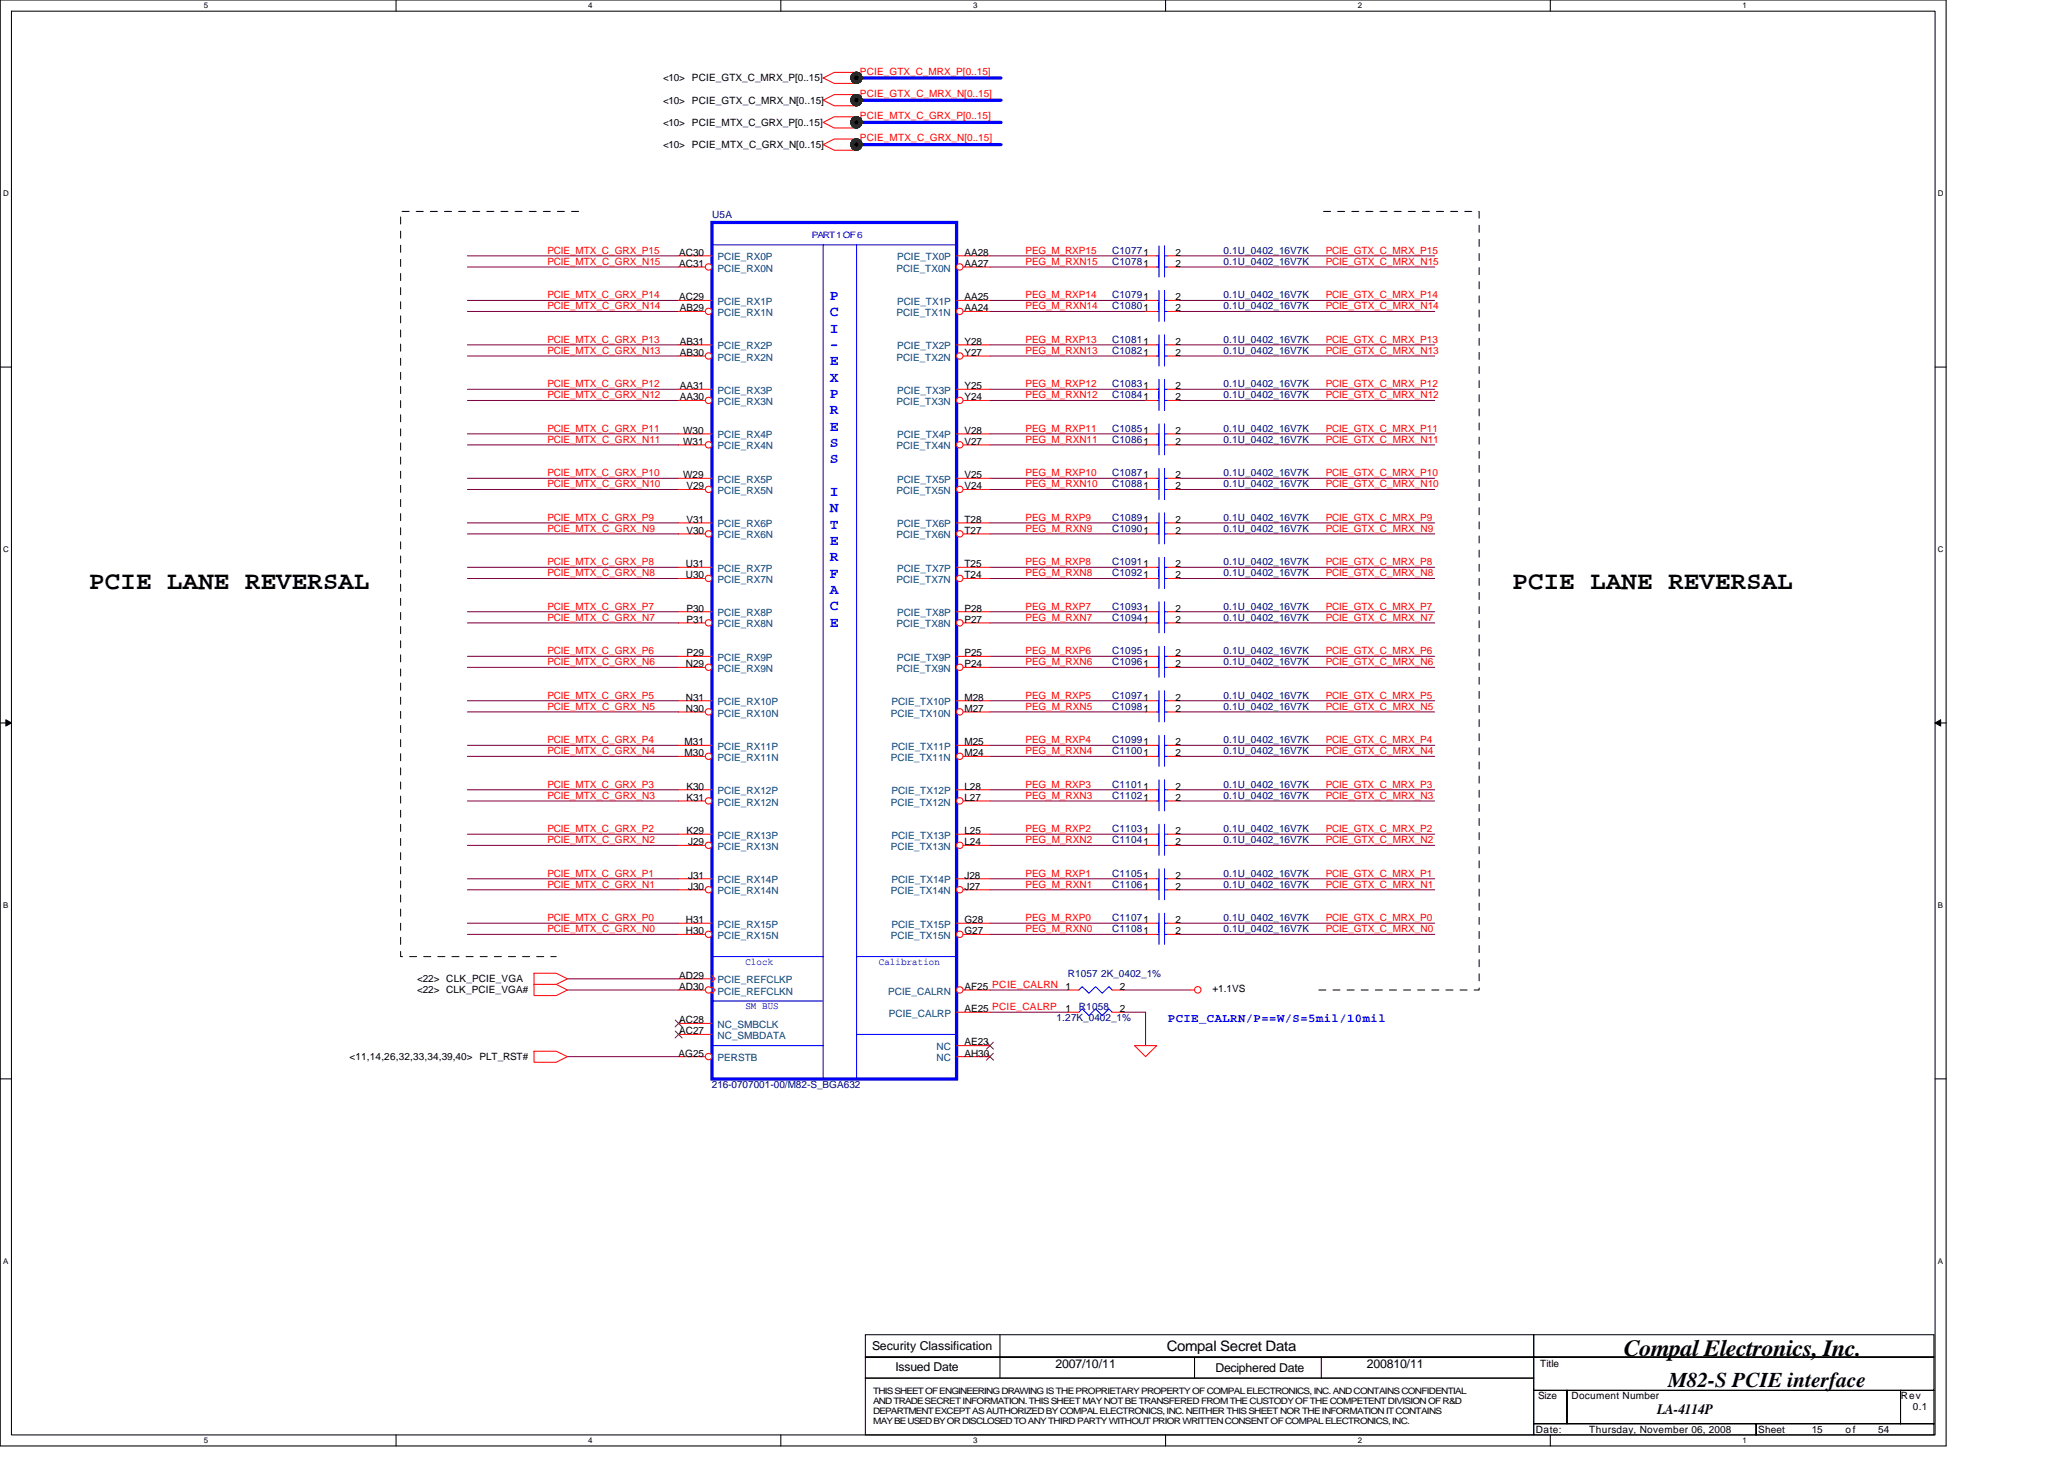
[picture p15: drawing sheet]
<svg xmlns="http://www.w3.org/2000/svg" width="297mm" height="210mm" viewBox="0 0 297 210" stroke-linecap="round" stroke-linejoin="round" font-family="sans-serif">
<defs><g id="words">
<g font-size="3.7">
<text x="12.8" y="84.7">PCIE LANE REVERSAL</text>
<text x="217.7" y="84.7">PCIE LANE REVERSAL</text>
</g>
<text font-size="3.3" x="233.7" y="195.1">Compal Electronics, Inc.</text>
<text font-size="3" x="240.1" y="199.6">M82-S PCIE interface</text>
<g font-size="2.1" fill="#00f">
<text x="119.4" y="43.2">P</text>
<text x="119.4" y="45.5">C</text>
<text x="119.4" y="47.9">I</text>
<text x="119.4" y="50.2">-</text>
<text x="119.4" y="52.6">E</text>
<text x="119.4" y="54.9">X</text>
<text x="119.4" y="57.3">P</text>
<text x="119.4" y="59.6">R</text>
<text x="119.4" y="62">E</text>
<text x="119.4" y="64.3">S</text>
<text x="119.4" y="66.7">S</text>
<text x="119.4" y="71.4">I</text>
<text x="119.4" y="73.7">N</text>
<text x="119.4" y="76.1">T</text>
<text x="119.4" y="78.4">E</text>
<text x="119.4" y="80.8">R</text>
<text x="119.4" y="83.1">F</text>
<text x="119.4" y="85.5">A</text>
<text x="119.4" y="87.8">C</text>
<text x="119.4" y="90.2">E</text>
</g>
<g font-size="2.1">
<text x="167.9" y="194.4">Compal Secret Data</text>
<text x="238.5" y="203.5">LA-4114P</text>
</g>
<text font-size="1.8" fill="#00f" x="168.1" y="147">PCIE_CALRN/P==W/S=5mil/10mil</text>
<g font-size="1.8">
<text x="125.5" y="194.2">Security Classification</text>
<text x="128.9" y="197.3">Issued Date</text>
<text x="151.9" y="196.8">2007/10/11</text>
<text x="174.9" y="197.4">Deciphered Date</text>
<text x="196.7" y="196.8">200810/11</text>
</g>
<g font-size="1.4">
<text x="95.4" y="11.7">&lt;10&gt; PCIE_GTX_C_MRX_P[0..15]</text>
<text x="95.4" y="14.9">&lt;10&gt; PCIE_GTX_C_MRX_N[0..15]</text>
<text x="95.4" y="18.1">&lt;10&gt; PCIE_MTX_C_GRX_P[0..15]</text>
<text x="95.4" y="21.3">&lt;10&gt; PCIE_MTX_C_GRX_N[0..15]</text>
<text x="97.7" y="36.8">AC30</text>
<text x="97.7" y="38.4">AC31</text>
<text x="138.8" y="38.4">AA27</text>
<text x="138.8" y="36.8">AA28</text>
<text x="169.2" y="38.4">2</text>
<text x="169.2" y="36.8">2</text>
<text x="97.7" y="43.2">AC29</text>
<text x="97.8" y="44.8">AB29</text>
<text x="138.8" y="44.8">AA24</text>
<text x="138.8" y="43.2">AA25</text>
<text x="169.2" y="44.8">2</text>
<text x="169.2" y="43.2">2</text>
<text x="97.8" y="49.6">AB31</text>
<text x="97.8" y="51.2">AB30</text>
<text x="138.8" y="51.2">Y27</text>
<text x="138.8" y="49.6">Y28</text>
<text x="169.2" y="51.2">2</text>
<text x="169.2" y="49.6">2</text>
<text x="97.8" y="56">AA31</text>
<text x="97.8" y="57.6">AA30</text>
<text x="138.8" y="57.6">Y24</text>
<text x="138.8" y="56">Y25</text>
<text x="169.2" y="57.6">2</text>
<text x="169.2" y="56">2</text>
<text x="98.3" y="62.4">W30</text>
<text x="98.3" y="64">W31</text>
<text x="138.8" y="64">V27</text>
<text x="138.8" y="62.4">V28</text>
<text x="169.2" y="64">2</text>
<text x="169.2" y="62.4">2</text>
<text x="98.3" y="68.8">W29</text>
<text x="98.8" y="70.4">V29</text>
<text x="138.8" y="70.4">V24</text>
<text x="138.8" y="68.8">V25</text>
<text x="169.2" y="68.8">2</text>
<text x="169.2" y="70.4">2</text>
<text x="98.8" y="75.2">V31</text>
<text x="98.8" y="76.8">V30</text>
<text x="138.8" y="76.8">T27</text>
<text x="138.8" y="75.2">T28</text>
<text x="169.2" y="75.2">2</text>
<text x="169.2" y="76.8">2</text>
<text x="98.7" y="81.6">U31</text>
<text x="98.7" y="83.2">U30</text>
<text x="138.8" y="83.2">T24</text>
<text x="138.8" y="81.6">T25</text>
<text x="169.2" y="81.6">2</text>
<text x="169.2" y="83.2">2</text>
<text x="98.8" y="88">P30</text>
<text x="98.8" y="89.6">P31</text>
<text x="138.8" y="89.6">P27</text>
<text x="138.8" y="88">P28</text>
<text x="169.2" y="88">2</text>
<text x="169.2" y="89.6">2</text>
<text x="98.7" y="96">N29</text>
<text x="98.8" y="94.4">P29</text>
<text x="138.8" y="96">P24</text>
<text x="138.8" y="94.4">P25</text>
<text x="169.2" y="96">2</text>
<text x="169.2" y="94.4">2</text>
<text x="98.7" y="100.8">N31</text>
<text x="138.8" y="100.8">M28</text>
<text x="169.2" y="100.8">2</text>
<text x="98.5" y="107.2">M31</text>
<text x="98.7" y="102.4">N30</text>
<text x="138.8" y="107.2">M25</text>
<text x="138.8" y="102.4">M27</text>
<text x="169.2" y="107.2">2</text>
<text x="169.2" y="102.4">2</text>
<text x="98.5" y="108.8">M30</text>
<text x="98.8" y="113.6">K30</text>
<text x="138.8" y="113.6">L28</text>
<text x="138.8" y="108.8">M24</text>
<text x="169.2" y="113.6">2</text>
<text x="169.2" y="108.8">2</text>
<text x="98.8" y="115.2">K31</text>
<text x="98.8" y="120">K29</text>
<text x="138.8" y="120">L25</text>
<text x="138.8" y="115.2">L27</text>
<text x="169.2" y="120">2</text>
<text x="169.2" y="115.2">2</text>
<text x="99" y="121.6">J29</text>
<text x="138.8" y="121.6">L24</text>
<text x="169.2" y="121.6">2</text>
<text x="99" y="126.4">J31</text>
<text x="99" y="128">J30</text>
<text x="138.8" y="126.4">J28</text>
<text x="138.8" y="128">J27</text>
<text x="169.2" y="126.4">2</text>
<text x="169.2" y="128">2</text>
<text x="98.7" y="132.8">H31</text>
<text x="98.7" y="134.4">H30</text>
<text x="138.8" y="132.8">G28</text>
<text x="138.8" y="134.4">G27</text>
<text x="169.2" y="132.8">2</text>
<text x="169.2" y="134.4">2</text>
<text x="60" y="141.3">&lt;22&gt; CLK_PCIE_VGA</text>
<text x="60" y="142.9">&lt;22&gt; CLK_PCIE_VGA#</text>
<text x="97.7" y="140.8">AD29</text>
<text x="97.7" y="142.4">AD30</text>
<text x="138.8" y="142.4">AF25 PCIE_CALRN</text>
<text x="153.3" y="142.4">1</text>
<text x="161.2" y="142.4">2</text>
<text x="174.5" y="142.7">+1.1VS</text>
<text x="97.7" y="147.2">AC28</text>
<text x="97.7" y="148.8">AC27</text>
<text x="138.8" y="145.6">AE25 PCIE_CALRP</text>
<text x="153.3" y="145.6">1</text>
<text x="161.2" y="145.6">2</text>
<text x="50.3" y="152.5">&lt;11,14,26,32,33,34,39,40&gt; PLT_RST#</text>
<text x="97.7" y="152">AG25</text>
<text x="138.8" y="150.4">AE23</text>
<text x="138.8" y="152">AH30</text>
<text x="221.7" y="196.7">Title</text>
<text x="221.4" y="201.3">Size</text>
<text x="226.2" y="201.3">Document Number</text>
<text x="273.6" y="201.3">Rev</text>
<text x="275.3" y="202.9">0.1</text>
<text x="221" y="206.1">Date:</text>
<text x="228.7" y="206.1">Thursday, November 06, 2008</text>
<text x="253" y="206.1">Sheet</text>
<text x="260.7" y="206.1">15</text>
<text x="265.6" y="206.1">of</text>
<text x="270.3" y="206.1">54</text>
</g>
<g font-size="1.4" fill="#f00">
<text x="123.8" y="10.7">PCIE_GTX_C_MRX_P[0..15]</text>
<text x="123.8" y="13.9">PCIE_GTX_C_MRX_N[0..15]</text>
<text x="123.8" y="17.1">PCIE_MTX_C_GRX_P[0..15]</text>
<text x="123.8" y="20.3">PCIE_MTX_C_GRX_N[0..15]</text>
<text x="78.8" y="38.1">PCIE_MTX_C_GRX_N15</text>
<text x="78.8" y="36.5">PCIE_MTX_C_GRX_P15</text>
<text x="147.6" y="38.1">PEG_M_RXN15</text>
<text x="147.6" y="36.5">PEG_M_RXP15</text>
<text x="190.8" y="38.1">PCIE_GTX_C_MRX_N15</text>
<text x="190.8" y="36.5">PCIE_GTX_C_MRX_P15</text>
<text x="78.8" y="44.5">PCIE_MTX_C_GRX_N14</text>
<text x="78.8" y="42.9">PCIE_MTX_C_GRX_P14</text>
<text x="147.6" y="44.5">PEG_M_RXN14</text>
<text x="147.6" y="42.9">PEG_M_RXP14</text>
<text x="190.8" y="44.5">PCIE_GTX_C_MRX_N14</text>
<text x="190.8" y="42.9">PCIE_GTX_C_MRX_P14</text>
<text x="78.8" y="50.9">PCIE_MTX_C_GRX_N13</text>
<text x="78.8" y="49.3">PCIE_MTX_C_GRX_P13</text>
<text x="147.6" y="50.9">PEG_M_RXN13</text>
<text x="147.6" y="49.3">PEG_M_RXP13</text>
<text x="190.8" y="50.9">PCIE_GTX_C_MRX_N13</text>
<text x="190.8" y="49.3">PCIE_GTX_C_MRX_P13</text>
<text x="78.8" y="57.3">PCIE_MTX_C_GRX_N12</text>
<text x="78.8" y="55.7">PCIE_MTX_C_GRX_P12</text>
<text x="147.6" y="57.3">PEG_M_RXN12</text>
<text x="147.6" y="55.7">PEG_M_RXP12</text>
<text x="190.8" y="57.3">PCIE_GTX_C_MRX_N12</text>
<text x="190.8" y="55.7">PCIE_GTX_C_MRX_P12</text>
<text x="78.8" y="63.7">PCIE_MTX_C_GRX_N11</text>
<text x="78.8" y="62.1">PCIE_MTX_C_GRX_P11</text>
<text x="147.6" y="63.7">PEG_M_RXN11</text>
<text x="147.6" y="62.1">PEG_M_RXP11</text>
<text x="190.8" y="63.7">PCIE_GTX_C_MRX_N11</text>
<text x="190.8" y="62.1">PCIE_GTX_C_MRX_P11</text>
<text x="78.8" y="70.1">PCIE_MTX_C_GRX_N10</text>
<text x="78.8" y="68.5">PCIE_MTX_C_GRX_P10</text>
<text x="147.6" y="70.1">PEG_M_RXN10</text>
<text x="147.6" y="68.5">PEG_M_RXP10</text>
<text x="190.8" y="70.1">PCIE_GTX_C_MRX_N10</text>
<text x="190.8" y="68.5">PCIE_GTX_C_MRX_P10</text>
<text x="78.8" y="76.5">PCIE_MTX_C_GRX_N9</text>
<text x="78.8" y="74.9">PCIE_MTX_C_GRX_P9</text>
<text x="147.6" y="74.9">PEG_M_RXP9</text>
<text x="147.6" y="76.5">PEG_M_RXN9</text>
<text x="190.8" y="76.5">PCIE_GTX_C_MRX_N9</text>
<text x="190.8" y="74.9">PCIE_GTX_C_MRX_P9</text>
<text x="78.8" y="82.9">PCIE_MTX_C_GRX_N8</text>
<text x="78.8" y="81.3">PCIE_MTX_C_GRX_P8</text>
<text x="147.6" y="81.3">PEG_M_RXP8</text>
<text x="147.6" y="82.9">PEG_M_RXN8</text>
<text x="190.8" y="82.9">PCIE_GTX_C_MRX_N8</text>
<text x="190.8" y="81.3">PCIE_GTX_C_MRX_P8</text>
<text x="78.8" y="89.3">PCIE_MTX_C_GRX_N7</text>
<text x="78.8" y="87.7">PCIE_MTX_C_GRX_P7</text>
<text x="147.6" y="89.3">PEG_M_RXN7</text>
<text x="147.6" y="87.7">PEG_M_RXP7</text>
<text x="190.8" y="89.3">PCIE_GTX_C_MRX_N7</text>
<text x="190.8" y="87.7">PCIE_GTX_C_MRX_P7</text>
<text x="78.8" y="95.7">PCIE_MTX_C_GRX_N6</text>
<text x="78.8" y="94.1">PCIE_MTX_C_GRX_P6</text>
<text x="147.6" y="95.7">PEG_M_RXN6</text>
<text x="147.6" y="94.1">PEG_M_RXP6</text>
<text x="190.8" y="95.7">PCIE_GTX_C_MRX_N6</text>
<text x="190.8" y="94.1">PCIE_GTX_C_MRX_P6</text>
<text x="78.8" y="100.5">PCIE_MTX_C_GRX_P5</text>
<text x="147.6" y="100.5">PEG_M_RXP5</text>
<text x="190.8" y="100.5">PCIE_GTX_C_MRX_P5</text>
<text x="78.8" y="102.1">PCIE_MTX_C_GRX_N5</text>
<text x="78.8" y="106.9">PCIE_MTX_C_GRX_P4</text>
<text x="147.6" y="106.9">PEG_M_RXP4</text>
<text x="147.6" y="102.1">PEG_M_RXN5</text>
<text x="190.8" y="106.9">PCIE_GTX_C_MRX_P4</text>
<text x="190.8" y="102.1">PCIE_GTX_C_MRX_N5</text>
<text x="78.8" y="108.5">PCIE_MTX_C_GRX_N4</text>
<text x="78.8" y="113.3">PCIE_MTX_C_GRX_P3</text>
<text x="147.6" y="113.3">PEG_M_RXP3</text>
<text x="147.6" y="108.5">PEG_M_RXN4</text>
<text x="190.8" y="113.3">PCIE_GTX_C_MRX_P3</text>
<text x="190.8" y="108.5">PCIE_GTX_C_MRX_N4</text>
<text x="78.8" y="114.9">PCIE_MTX_C_GRX_N3</text>
<text x="78.8" y="119.7">PCIE_MTX_C_GRX_P2</text>
<text x="147.6" y="119.7">PEG_M_RXP2</text>
<text x="147.6" y="114.9">PEG_M_RXN3</text>
<text x="190.8" y="119.7">PCIE_GTX_C_MRX_P2</text>
<text x="190.8" y="114.9">PCIE_GTX_C_MRX_N3</text>
<text x="78.8" y="121.3">PCIE_MTX_C_GRX_N2</text>
<text x="147.6" y="121.3">PEG_M_RXN2</text>
<text x="190.8" y="121.3">PCIE_GTX_C_MRX_N2</text>
<text x="78.8" y="126.1">PCIE_MTX_C_GRX_P1</text>
<text x="78.8" y="127.7">PCIE_MTX_C_GRX_N1</text>
<text x="147.6" y="127.7">PEG_M_RXN1</text>
<text x="147.6" y="126.1">PEG_M_RXP1</text>
<text x="190.8" y="126.1">PCIE_GTX_C_MRX_P1</text>
<text x="190.8" y="127.7">PCIE_GTX_C_MRX_N1</text>
<text x="78.8" y="132.5">PCIE_MTX_C_GRX_P0</text>
<text x="78.8" y="134.1">PCIE_MTX_C_GRX_N0</text>
<text x="147.6" y="134.1">PEG_M_RXN0</text>
<text x="147.6" y="132.5">PEG_M_RXP0</text>
<text x="190.8" y="132.5">PCIE_GTX_C_MRX_P0</text>
<text x="190.8" y="134.1">PCIE_GTX_C_MRX_N0</text>
</g>
<g font-size="1.4" fill="#000080">
<text x="102.5" y="31.4">U5A</text>
<text x="160.1" y="38.1">C10781</text>
<text x="160.1" y="36.5">C10771</text>
<text x="176.1" y="38.1">0.1U_0402_16V7K</text>
<text x="176.1" y="36.5">0.1U_0402_16V7K</text>
<text x="160.1" y="44.5">C10801</text>
<text x="160.1" y="42.9">C10791</text>
<text x="176.1" y="44.5">0.1U_0402_16V7K</text>
<text x="176.1" y="42.9">0.1U_0402_16V7K</text>
<text x="160.1" y="50.9">C10821</text>
<text x="160.1" y="49.3">C10811</text>
<text x="176.1" y="50.9">0.1U_0402_16V7K</text>
<text x="176.1" y="49.3">0.1U_0402_16V7K</text>
<text x="160.1" y="57.3">C10841</text>
<text x="160.1" y="55.7">C10831</text>
<text x="176.1" y="57.3">0.1U_0402_16V7K</text>
<text x="176.1" y="55.7">0.1U_0402_16V7K</text>
<text x="160.1" y="63.7">C10861</text>
<text x="160.1" y="62.1">C10851</text>
<text x="176.1" y="63.7">0.1U_0402_16V7K</text>
<text x="176.1" y="62.1">0.1U_0402_16V7K</text>
<text x="160.1" y="68.5">C10871</text>
<text x="160.1" y="70.1">C10881</text>
<text x="176.1" y="68.5">0.1U_0402_16V7K</text>
<text x="176.1" y="70.1">0.1U_0402_16V7K</text>
<text x="160.1" y="74.9">C10891</text>
<text x="160.1" y="76.5">C10901</text>
<text x="176.1" y="74.9">0.1U_0402_16V7K</text>
<text x="176.1" y="76.5">0.1U_0402_16V7K</text>
<text x="160.1" y="81.3">C10911</text>
<text x="160.1" y="82.9">C10921</text>
<text x="176.1" y="81.3">0.1U_0402_16V7K</text>
<text x="176.1" y="82.9">0.1U_0402_16V7K</text>
<text x="160.1" y="87.7">C10931</text>
<text x="160.1" y="89.3">C10941</text>
<text x="176.1" y="87.7">0.1U_0402_16V7K</text>
<text x="176.1" y="89.3">0.1U_0402_16V7K</text>
<text x="160.1" y="95.7">C10961</text>
<text x="160.1" y="94.1">C10951</text>
<text x="176.1" y="95.7">0.1U_0402_16V7K</text>
<text x="176.1" y="94.1">0.1U_0402_16V7K</text>
<text x="160.1" y="100.5">C10971</text>
<text x="176.1" y="100.5">0.1U_0402_16V7K</text>
<text x="160.1" y="106.9">C10991</text>
<text x="160.1" y="102.1">C10981</text>
<text x="176.1" y="106.9">0.1U_0402_16V7K</text>
<text x="176.1" y="102.1">0.1U_0402_16V7K</text>
<text x="160.1" y="113.3">C11011</text>
<text x="160.1" y="108.5">C11001</text>
<text x="176.1" y="113.3">0.1U_0402_16V7K</text>
<text x="176.1" y="108.5">0.1U_0402_16V7K</text>
<text x="160.1" y="119.7">C11031</text>
<text x="160.1" y="114.9">C11021</text>
<text x="176.1" y="119.7">0.1U_0402_16V7K</text>
<text x="176.1" y="114.9">0.1U_0402_16V7K</text>
<text x="160.1" y="121.3">C11041</text>
<text x="176.1" y="121.3">0.1U_0402_16V7K</text>
<text x="160.1" y="126.1">C11051</text>
<text x="160.1" y="127.7">C11061</text>
<text x="176.1" y="126.1">0.1U_0402_16V7K</text>
<text x="176.1" y="127.7">0.1U_0402_16V7K</text>
<text x="160.1" y="132.5">C11071</text>
<text x="160.1" y="134.1">C11081</text>
<text x="176.1" y="132.5">0.1U_0402_16V7K</text>
<text x="176.1" y="134.1">0.1U_0402_16V7K</text>
<text x="153.7" y="140.5">R1057 2K_0402_1%</text>
<text x="152.1" y="146.9">1.27K_0402_1%</text>
<text x="155.3" y="145.3">R1058</text>
<text x="102.5" y="156.5">216-0707001-00/M82-S_BGA632</text>
</g>
<g font-size="1.4" fill="#004080">
<text x="103.3" y="37.5">PCIE_RX0P</text>
<text x="103.3" y="39.1">PCIE_RX0N</text>
<text x="129" y="39.1">PCIE_TX0N</text>
<text x="129.1" y="37.5">PCIE_TX0P</text>
<text x="103.3" y="43.9">PCIE_RX1P</text>
<text x="103.3" y="45.5">PCIE_RX1N</text>
<text x="129" y="45.5">PCIE_TX1N</text>
<text x="129.1" y="43.9">PCIE_TX1P</text>
<text x="103.3" y="50.3">PCIE_RX2P</text>
<text x="103.3" y="51.9">PCIE_RX2N</text>
<text x="129" y="51.9">PCIE_TX2N</text>
<text x="129.1" y="50.3">PCIE_TX2P</text>
<text x="103.3" y="56.7">PCIE_RX3P</text>
<text x="103.3" y="58.3">PCIE_RX3N</text>
<text x="129" y="58.3">PCIE_TX3N</text>
<text x="129.1" y="56.7">PCIE_TX3P</text>
<text x="103.3" y="63.1">PCIE_RX4P</text>
<text x="103.3" y="64.7">PCIE_RX4N</text>
<text x="129" y="64.7">PCIE_TX4N</text>
<text x="129.1" y="63.1">PCIE_TX4P</text>
<text x="103.3" y="69.5">PCIE_RX5P</text>
<text x="103.3" y="71.1">PCIE_RX5N</text>
<text x="129" y="71.1">PCIE_TX5N</text>
<text x="129.1" y="69.5">PCIE_TX5P</text>
<text x="103.3" y="75.9">PCIE_RX6P</text>
<text x="103.3" y="77.5">PCIE_RX6N</text>
<text x="129" y="77.5">PCIE_TX6N</text>
<text x="129.1" y="75.9">PCIE_TX6P</text>
<text x="103.3" y="82.3">PCIE_RX7P</text>
<text x="103.3" y="83.9">PCIE_RX7N</text>
<text x="129" y="83.9">PCIE_TX7N</text>
<text x="129.1" y="82.3">PCIE_TX7P</text>
<text x="103.3" y="88.7">PCIE_RX8P</text>
<text x="129.1" y="88.7">PCIE_TX8P</text>
<text x="103.3" y="90.3">PCIE_RX8N</text>
<text x="103.3" y="95.1">PCIE_RX9P</text>
<text x="129" y="90.3">PCIE_TX8N</text>
<text x="129.1" y="95.1">PCIE_TX9P</text>
<text x="103.3" y="96.7">PCIE_RX9N</text>
<text x="103.3" y="101.5">PCIE_RX10P</text>
<text x="128.3" y="101.5">PCIE_TX10P</text>
<text x="129" y="96.7">PCIE_TX9N</text>
<text x="103.3" y="103.1">PCIE_RX10N</text>
<text x="103.3" y="107.9">PCIE_RX11P</text>
<text x="128.2" y="103.1">PCIE_TX10N</text>
<text x="128.3" y="107.9">PCIE_TX11P</text>
<text x="103.3" y="109.5">PCIE_RX11N</text>
<text x="128.2" y="109.5">PCIE_TX11N</text>
<text x="103.3" y="114.3">PCIE_RX12P</text>
<text x="103.3" y="115.9">PCIE_RX12N</text>
<text x="128.2" y="115.9">PCIE_TX12N</text>
<text x="128.3" y="114.3">PCIE_TX12P</text>
<text x="103.3" y="120.7">PCIE_RX13P</text>
<text x="103.3" y="122.3">PCIE_RX13N</text>
<text x="128.2" y="122.3">PCIE_TX13N</text>
<text x="128.3" y="120.7">PCIE_TX13P</text>
<text x="103.3" y="127.1">PCIE_RX14P</text>
<text x="103.3" y="128.7">PCIE_RX14N</text>
<text x="128.2" y="128.7">PCIE_TX14N</text>
<text x="128.3" y="127.1">PCIE_TX14P</text>
<text x="103.3" y="133.5">PCIE_RX15P</text>
<text x="103.3" y="135.1">PCIE_RX15N</text>
<text x="128.2" y="135.1">PCIE_TX15N</text>
<text x="128.3" y="133.5">PCIE_TX15P</text>
<text x="103.3" y="141.5">PCIE_REFCLKP</text>
<text x="103.3" y="143.1">PCIE_REFCLKN</text>
<text x="127.8" y="143.1">PCIE_CALRN</text>
<text x="103.3" y="147.9">NC_SMBCLK</text>
<text x="103.3" y="149.5">NC_SMBDATA</text>
<text x="127.9" y="146.3">PCIE_CALRP</text>
<text x="103.3" y="152.7">PERSTB</text>
<text x="134.8" y="151.1">NC</text>
<text x="134.8" y="152.7">NC</text>
</g>
<g font-size="1.4" fill="#00f">
<text x="107.3" y="138.8">Clock</text>
<text x="126.5" y="138.8">Calibration</text>
<text x="107.3" y="145.2">SM BUS</text>
</g>
<text font-size="1.3" fill="#00f" x="116.9" y="34.3">PART 1 OF 6</text>
<g font-size="1.3">
<text x="125.7" y="200.5">THIS SHEET OF ENGINEERING DRAWING IS THE PROPRIETARY PROPERTY OF COMPAL ELECTRONICS, INC. AND CONTAINS CONFIDENTIAL</text>
<text x="125.7" y="202">AND TRADE SECRET INFORMATION. THIS SHEET MAY NOT BE TRANSFERED FROM THE CUSTODY OF THE COMPETENT DIVISION OF R&amp;D</text>
<text x="125.7" y="203.5">DEPARTMENT EXCEPT AS AUTHORIZED BY COMPAL ELECTRONICS, INC. NEITHER THIS SHEET NOR THE INFORMATION IT CONTAINS</text>
<text x="125.7" y="204.9">MAY BE USED BY OR DISCLOSED TO ANY THIRD PARTY WITHOUT PRIOR WRITTEN CONSENT OF COMPAL ELECTRONICS, INC.</text>
</g>
<g font-size="1.1">
<text x="29.3" y="1.2">5</text>
<text x="84.7" y="1.2">4</text>
<text x="140" y="1.2">3</text>
<text x="195.4" y="1.2">2</text>
<text x="250.8" y="1.2">1</text>
<text x=".4" y="28.2">D</text>
<text x="278.9" y="28.2">D</text>
<text x=".4" y="79.4">C</text>
<text x="278.9" y="79.4">C</text>
<text x=".4" y="130.6">B</text>
<text x="278.9" y="130.6">B</text>
<text x=".4" y="181.8">A</text>
<text x="278.9" y="181.8">A</text>
<text x="29.3" y="207.6">5</text>
<text x="84.7" y="207.6">4</text>
<text x="140" y="207.6">3</text>
<text x="195.4" y="207.6">2</text>
<text x="250.8" y="207.6">1</text>
</g>
</g></defs>
<path d="M0 0h280.1v208h-280.1zM1.6 1.6h276.9v204.8h-276.9z" fill="none" stroke="#000" stroke-width=".15"/>
<g fill="#fff">
<path d="M29.3 .2h.6v1.2h-.6z"/>
<path d="M29.3 206.6h.6v1.3h-.6z"/>
</g>
<path d="M57 0v1.6M57 206.4v1.6" fill="none" stroke="#000" stroke-width=".15"/>
<g fill="#fff">
<path d="M84.7 .2h.6v1.2h-.6z"/>
<path d="M84.7 206.6h.6v1.3h-.6z"/>
</g>
<path d="M112.4 0v1.6M112.4 206.4v1.6" fill="none" stroke="#000" stroke-width=".15"/>
<g fill="#fff">
<path d="M140 .2h.6v1.2h-.6z"/>
<path d="M140 206.6h.6v1.3h-.6z"/>
</g>
<path d="M167.7 0v1.6M167.7 206.4v1.6" fill="none" stroke="#000" stroke-width=".15"/>
<g fill="#fff">
<path d="M195.4 .2h.6v1.2h-.6z"/>
<path d="M195.4 206.6h.6v1.3h-.6z"/>
</g>
<path d="M223.1 0v1.6M223.1 206.4v1.6" fill="none" stroke="#000" stroke-width=".15"/>
<g fill="#fff">
<path d="M250.8 .2h.6v1.2h-.6z"/>
<path d="M250.8 206.6h.6v1.3h-.6z"/>
<path d="M.4 27.2h.8v1.3h-.8z"/>
<path d="M278.9 27.2h.8v1.3h-.8z"/>
<path d="M.4 78.4h.8v1.3h-.8z"/>
<path d="M278.9 78.4h.8v1.3h-.8z"/>
</g>
<path d="M0 52.8h1.6M278.5 52.8h1.6" fill="none" stroke="#000" stroke-width=".15"/>
<g fill="#fff">
<path d="M.4 129.6h.8v1.3h-.8z"/>
<path d="M278.9 129.6h.7v1.3h-.7z"/>
</g>
<path d="M0 104h1.6M278.5 104h1.6" fill="none" stroke="#000" stroke-width=".15"/>
<path d="M.8 103.5l.8 .5-.8 .5zM278.5 104l.8-.5v1z" fill="#000" stroke="#000" stroke-width=".14"/>
<g fill="#fff">
<path d="M.4 180.8h.8v1.3h-.8z"/>
<path d="M278.9 180.8h.7v1.3h-.7z"/>
</g>
<g fill="none" stroke="#000" stroke-width=".15">
<path d="M0 155.2h1.6M278.5 155.2h1.6M124.5 192h96.2v3.2h-96.2zM124.5 195.2h96.2v3.1h-96.2zM124.5 198.3h96.2v8.1h-96.2zM143.9 192v6.3M171.9 195.2v3.1M190.2 195.2v3.1M220.7 192h57.6v3.2h-57.6zM220.7 195.2h57.6v4.8h-57.6zM220.7 200h4.8v4.8h-4.8zM220.7 204.8h32v1.6h-32z"/>
<path d="M225.5 200h48v4.8h-48zM252.7 204.8h25.6v1.6h-25.6zM273.5 200h4.8v4.8h-4.8z"/>
</g>
<path d="M123.3 11.2h20.8M123.3 14.4h20.8M123.3 17.6h20.8M102.5 32h35.2v123.2h-35.2zM123.3 20.8h20.8" fill="none" stroke="#00f" stroke-width=".47"/>
<g fill="none" stroke="#800040" stroke-width=".15">
<path d="M67.3 38.4h30.4M67.3 36.8h30.4M142.5 38.4h22.4M142.5 36.8h22.4M169.7 38.4h36.8M169.7 36.8h36.8M67.3 44.8h30.4M67.3 43.2h30.4M67.3 51.2h30.4M67.3 49.6h30.4M67.3 57.6h30.4M67.3 56h30.4"/>
<path d="M142.5 44.8h22.4M142.5 43.2h22.4M142.5 51.2h22.4M142.5 49.6h22.4M142.5 57.6h22.4M142.5 56h22.4M169.7 44.8h36.8M169.7 43.2h36.8M169.7 51.2h36.8M169.7 49.6h36.8M169.7 57.6h36.8M169.7 56h36.8"/>
<path d="M67.3 64h30.4M67.3 62.4h30.4M67.3 70.4h30.4M67.3 68.8h30.4M67.3 76.8h30.4M67.3 75.2h30.4M142.5 64h22.4M142.5 62.4h22.4M142.5 70.4h22.4M142.5 68.8h22.4M142.5 76.8h22.4M142.5 75.2h22.4"/>
<path d="M169.7 64h36.8M169.7 62.4h36.8M169.7 70.4h36.8M169.7 68.8h36.8M169.7 76.8h36.8M169.7 75.2h36.8M67.3 83.2h30.4M67.3 81.6h30.4M67.3 89.6h30.4M67.3 88h30.4M67.3 96h30.4M67.3 94.4h30.4"/>
<path d="M142.5 83.2h22.4M142.5 81.6h22.4M142.5 89.6h22.4M142.5 88h22.4M142.5 96h22.4M142.5 94.4h22.4M169.7 83.2h36.8M169.7 81.6h36.8M169.7 89.6h36.8M169.7 88h36.8M169.7 96h36.8M169.7 94.4h36.8"/>
<path d="M67.3 100.8h30.4M67.3 102.4h30.4M67.3 108.8h30.4M67.3 107.2h30.4M67.3 115.2h30.4M67.3 113.6h30.4M142.5 100.8h22.4M142.5 102.4h22.4M142.5 108.8h22.4M142.5 107.2h22.4M142.5 115.2h22.4M142.5 113.6h22.4"/>
<path d="M169.7 100.8h36.8M169.7 102.4h36.8M169.7 108.8h36.8M169.7 107.2h36.8M169.7 115.2h36.8M169.7 113.6h36.8M67.3 121.6h30.4M67.3 120h30.4M67.3 126.4h30.4M67.3 128h30.4M67.3 132.8h30.4M67.3 134.4h30.4"/>
<path d="M142.5 121.6h22.4M142.5 120h22.4M142.5 126.4h22.4M142.5 128h22.4M142.5 132.8h22.4M142.5 134.4h22.4M169.7 121.6h36.8M169.7 120h36.8M169.7 126.4h36.8M169.7 128h36.8M169.7 132.8h36.8M169.7 134.4h36.8"/>
<path d="M81.7 142.4h16M81.7 140.8h16M81.7 152h16M142.5 145.6h11.2M142.5 142.4h11.2M161.7 145.6h3.2v4.8M161.7 142.4h9.6"/>
</g>
<g fill="none" stroke="#f00" stroke-width=".15">
<path d="M118.5 11.2l1.6-.8h3.2v1.6h-3.2zM118.5 14.4l1.6-.8h3.2v1.6h-3.2zM118.5 17.6l1.6-.8h3.2v1.6h-3.2zM118.5 20.8l1.6-.8h3.2v1.6h-3.2zM137.7 36.8h4.8M164.9 38.4h1.6M164.9 36.8h1.6M168.1 38.4h1.6M168.1 36.8h1.6M164.9 44.8h1.6M164.9 43.2h1.6M164.9 51.2h1.6"/>
<path d="M168.1 44.8h1.6M168.1 43.2h1.6M168.1 51.2h1.6M164.9 68.8h1.6M164.9 75.2h1.6M164.9 70.4h1.6M168.1 68.8h1.6M168.1 75.2h1.6M168.1 70.4h1.6M164.9 81.6h1.6M164.9 96h1.6M164.9 83.2h1.6"/>
<path d="M164.9 94.4h1.6M168.1 81.6h1.6M168.1 96h1.6M168.1 83.2h1.6M168.1 94.4h1.6M164.9 100.8h1.6M164.9 115.2h1.6M164.9 113.6h1.6M164.9 107.2h1.6M168.1 100.8h1.6M168.1 115.2h1.6M168.1 113.6h1.6"/>
<path d="M168.1 107.2h1.6M164.9 126.4h1.6M164.9 121.6h1.6M164.9 120h1.6M164.9 132.8h1.6M164.9 128h1.6M168.1 126.4h1.6M168.1 121.6h1.6M168.1 120h1.6M168.1 132.8h1.6M168.1 128h1.6M76.9 151.2h3.1l1.7 .8-1.7 .8h-3.1z"/>
<path d="M76.9 140h3.1l1.7 .8-1.7 .8h-3.1zM76.9 141.6h3.1l1.7 .8-1.7 .8h-3.1zM153.7 142.4h1.6M160.1 142.4h1.6M163.3 150.4h3.2l-1.6 1.6zM171.3 142.4h.6"/>
<circle cx="172.4" cy="142.4" r=".47"/>
</g>
<g fill="#008000" stroke="#008000" stroke-width=".15">
<circle cx="123.2" cy="17.6" r=".79"/>
<circle cx="123.2" cy="20.8" r=".79"/>
<circle cx="123.2" cy="14.4" r=".79"/>
<circle cx="123.2" cy="11.2" r=".78"/>
</g>
<g fill="#000" stroke="#008000" stroke-width=".15">
<circle cx="123.2" cy="17.6" r=".39"/>
<circle cx="123.2" cy="14.4" r=".39"/>
<circle cx="123.2" cy="11.2" r=".4"/>
<circle cx="123.2" cy="20.8" r=".39"/>
</g>
<path d="M83.3 30.4h-25.6v107.2h22.3M190.5 30.4h22.4v112h-24" fill="none" stroke="#000" stroke-width=".14" stroke-dasharray="1 1 1 1 1 1 1 1"/>
<g fill="none" stroke="#00f" stroke-width=".15">
<path d="M102.5 35.2h35.2M118.5 35.2v120M123.3 35.2v120M166.5 38.4h.3M166.5 36.8h.3M166.8 35.4v4.5M167.6 38.4h.5M167.6 35.4v4.5M167.6 36.8h.5M166.5 44.8h.3M166.5 43.2h.3M166.5 51.2h.3"/>
<path d="M166.8 41.8v4.4M166.8 49.8v2.9M167.6 41.8v4.4M167.6 49.8v2.9M167.6 44.8h.5M167.6 43.2h.5M167.6 51.2h.5M166.5 68.8h.3M166.5 75.2h.3M166.5 70.4h.3M166.8 67.4v4.5M166.8 73.8v2.9"/>
<path d="M167.6 67.4v4.5M167.6 73.8v2.9M167.6 68.8h.5M167.6 75.2h.5M167.6 70.4h.5M166.5 81.6h.3M166.5 96h.3M166.5 83.2h.3M166.5 94.4h.3M166.8 80.2v4.5M166.8 93v4.5M166.8 99.4v2.9"/>
<path d="M167.6 80.2v4.5M167.6 93v4.5M167.6 99.4v2.9M167.6 81.6h.5M167.6 96h.5M167.6 83.2h.5M167.6 94.4h.5M166.5 100.8h.3M166.5 115.2h.3M166.5 113.6h.3M166.5 107.2h.3M166.8 105.8v2.9"/>
<path d="M166.8 112.2v4.5M166.8 118.6v4.5M167.6 105.8v2.9M167.6 112.2v4.5M167.6 118.6v4.5M167.6 100.8h.5M167.6 115.2h.5M167.6 113.6h.5M167.6 107.2h.5M102.5 137.6h16M123.3 137.6h14.4M166.5 126.4h.3"/>
<path d="M166.5 121.6h.3M166.5 120h.3M166.5 132.8h.3M166.5 128h.3M166.8 125v4.5M166.8 131.4v2.9M167.6 125v4.5M167.6 131.4v2.9M167.6 126.4h.5M167.6 121.6h.5M167.6 120h.5M167.6 132.8h.5"/>
<path d="M167.6 128h.5M102.5 150.4h16M102.5 144h16M123.3 148.8h14.4M155.3 142.4l.4-.5 1 1 1-1 .9 1 1-1 .5 .5"/>
</g>
<circle cx="138.1" cy="38.4" r=".46" fill="#fff" stroke="#f00" stroke-width=".15"/>
<path d="M138.6 38.4h3.9M137.7 43.2h4.8" fill="none" stroke="#f00" stroke-width=".15"/>
<circle cx="138.1" cy="44.8" r=".46" fill="#fff" stroke="#f00" stroke-width=".15"/>
<path d="M137.7 49.6h4.8M138.6 44.8h3.9" fill="none" stroke="#f00" stroke-width=".15"/>
<circle cx="138.1" cy="51.2" r=".46" fill="#fff" stroke="#f00" stroke-width=".15"/>
<path d="M137.7 56h4.8M138.6 51.2h3.9" fill="none" stroke="#f00" stroke-width=".15"/>
<circle cx="138.1" cy="57.6" r=".46" fill="#fff" stroke="#f00" stroke-width=".15"/>
<path d="M97.7 36.8h4.8M138.6 57.6h3.9" fill="none" stroke="#f00" stroke-width=".15"/>
<circle cx="102" cy="38.4" r=".46" fill="#fff" stroke="#f00" stroke-width=".15"/>
<path d="M97.7 38.4h3.8M97.7 43.2h4.8" fill="none" stroke="#f00" stroke-width=".15"/>
<circle cx="102" cy="44.8" r=".46" fill="#fff" stroke="#f00" stroke-width=".15"/>
<path d="M97.7 44.8h3.8M97.7 49.6h4.8" fill="none" stroke="#f00" stroke-width=".15"/>
<circle cx="102" cy="51.2" r=".46" fill="#fff" stroke="#f00" stroke-width=".15"/>
<path d="M97.7 51.2h3.8M97.7 56h4.8" fill="none" stroke="#f00" stroke-width=".15"/>
<circle cx="102" cy="57.6" r=".46" fill="#fff" stroke="#f00" stroke-width=".15"/>
<path d="M97.7 57.6h3.8M137.7 62.4h4.8" fill="none" stroke="#f00" stroke-width=".15"/>
<circle cx="138.1" cy="64" r=".46" fill="#fff" stroke="#f00" stroke-width=".15"/>
<path d="M137.7 68.8h4.8M138.6 64h3.9" fill="none" stroke="#f00" stroke-width=".15"/>
<circle cx="138.1" cy="70.4" r=".46" fill="#fff" stroke="#f00" stroke-width=".15"/>
<path d="M137.7 75.2h4.8M138.6 70.4h3.9" fill="none" stroke="#f00" stroke-width=".15"/>
<circle cx="138.1" cy="76.8" r=".46" fill="#fff" stroke="#f00" stroke-width=".15"/>
<path d="M138.6 76.8h3.9M137.7 81.6h4.8" fill="none" stroke="#f00" stroke-width=".15"/>
<circle cx="138.1" cy="83.2" r=".46" fill="#fff" stroke="#f00" stroke-width=".15"/>
<path d="M97.7 62.4h4.8M138.6 83.2h3.9" fill="none" stroke="#f00" stroke-width=".15"/>
<circle cx="102" cy="64" r=".46" fill="#fff" stroke="#f00" stroke-width=".15"/>
<path d="M97.7 64h3.8M97.7 68.8h4.8" fill="none" stroke="#f00" stroke-width=".15"/>
<circle cx="102" cy="70.4" r=".46" fill="#fff" stroke="#f00" stroke-width=".15"/>
<path d="M97.7 70.4h3.8M97.7 75.2h4.8" fill="none" stroke="#f00" stroke-width=".15"/>
<circle cx="102" cy="76.8" r=".46" fill="#fff" stroke="#f00" stroke-width=".15"/>
<path d="M97.7 76.8h3.8M97.7 81.6h4.8" fill="none" stroke="#f00" stroke-width=".15"/>
<circle cx="102" cy="83.2" r=".46" fill="#fff" stroke="#f00" stroke-width=".15"/>
<path d="M97.7 83.2h3.8M97.7 140.8h4.8M102.5 140.4l.4 .4-.4 .5M102.5 142l.4 .4-.4 .5" fill="none" stroke="#f00" stroke-width=".15"/>
<circle cx="102" cy="142.4" r=".46" fill="#fff" stroke="#f00" stroke-width=".15"/>
<path d="M97.7 142.4h3.8" fill="none" stroke="#f00" stroke-width=".15"/>
<circle cx="102" cy="152" r=".46" fill="#fff" stroke="#f00" stroke-width=".15"/>
<path d="M137.7 88h4.8M97.7 152h3.8" fill="none" stroke="#f00" stroke-width=".15"/>
<circle cx="138.1" cy="89.6" r=".46" fill="#fff" stroke="#f00" stroke-width=".15"/>
<path d="M137.7 94.4h4.8M138.6 89.6h3.9" fill="none" stroke="#f00" stroke-width=".15"/>
<circle cx="138.1" cy="96" r=".46" fill="#fff" stroke="#f00" stroke-width=".15"/>
<path d="M138.6 96h3.9M137.7 100.8h4.8" fill="none" stroke="#f00" stroke-width=".15"/>
<circle cx="138.1" cy="102.4" r=".46" fill="#fff" stroke="#f00" stroke-width=".15"/>
<path d="M137.7 107.2h4.8M138.6 102.4h3.9" fill="none" stroke="#f00" stroke-width=".15"/>
<circle cx="138.1" cy="108.8" r=".46" fill="#fff" stroke="#f00" stroke-width=".15"/>
<path d="M97.7 88h4.8M138.6 108.8h3.9" fill="none" stroke="#f00" stroke-width=".15"/>
<circle cx="102" cy="89.6" r=".46" fill="#fff" stroke="#f00" stroke-width=".15"/>
<path d="M97.7 89.6h3.8M97.7 94.4h4.8" fill="none" stroke="#f00" stroke-width=".15"/>
<circle cx="102" cy="96" r=".46" fill="#fff" stroke="#f00" stroke-width=".15"/>
<path d="M97.7 96h3.8M97.7 100.8h4.8" fill="none" stroke="#f00" stroke-width=".15"/>
<circle cx="102" cy="102.4" r=".46" fill="#fff" stroke="#f00" stroke-width=".15"/>
<path d="M97.7 102.4h3.8M97.7 107.2h4.8" fill="none" stroke="#f00" stroke-width=".15"/>
<circle cx="102" cy="108.8" r=".46" fill="#fff" stroke="#f00" stroke-width=".15"/>
<path d="M97.7 108.8h3.8M137.7 113.6h4.8" fill="none" stroke="#f00" stroke-width=".15"/>
<circle cx="138.1" cy="115.2" r=".46" fill="#fff" stroke="#f00" stroke-width=".15"/>
<path d="M138.6 115.2h3.9M137.7 120h4.8" fill="none" stroke="#f00" stroke-width=".15"/>
<circle cx="138.1" cy="121.6" r=".46" fill="#fff" stroke="#f00" stroke-width=".15"/>
<path d="M137.7 126.4h4.8M138.6 121.6h3.9" fill="none" stroke="#f00" stroke-width=".15"/>
<circle cx="138.1" cy="128" r=".46" fill="#fff" stroke="#f00" stroke-width=".15"/>
<path d="M137.7 132.8h4.8M138.6 128h3.9" fill="none" stroke="#f00" stroke-width=".15"/>
<circle cx="138.1" cy="134.4" r=".46" fill="#fff" stroke="#f00" stroke-width=".15"/>
<path d="M97.7 113.6h4.8M138.6 134.4h3.9" fill="none" stroke="#f00" stroke-width=".15"/>
<circle cx="102" cy="115.2" r=".46" fill="#fff" stroke="#f00" stroke-width=".15"/>
<path d="M97.7 115.2h3.8M97.7 120h4.8" fill="none" stroke="#f00" stroke-width=".15"/>
<circle cx="102" cy="121.6" r=".46" fill="#fff" stroke="#f00" stroke-width=".15"/>
<path d="M97.7 121.6h3.8M97.7 126.4h4.8" fill="none" stroke="#f00" stroke-width=".15"/>
<circle cx="102" cy="128" r=".46" fill="#fff" stroke="#f00" stroke-width=".15"/>
<path d="M97.7 128h3.8M97.7 132.8h4.8" fill="none" stroke="#f00" stroke-width=".15"/>
<circle cx="102" cy="134.4" r=".46" fill="#fff" stroke="#f00" stroke-width=".15"/>
<path d="M97.7 134.4h3.8" fill="none" stroke="#f00" stroke-width=".15"/>
<circle cx="138.1" cy="142.4" r=".46" fill="#fff" stroke="#f00" stroke-width=".15"/>
<g fill="none" stroke="#f00" stroke-width=".15">
<path d="M164.9 49.6h1.6M164.9 57.6h1.6M164.9 56h1.6M168.1 49.6h1.6M168.1 57.6h1.6M168.1 56h1.6M164.9 76.8h1.6M164.9 64h1.6M164.9 62.4h1.6M168.1 76.8h1.6M168.1 64h1.6M168.1 62.4h1.6"/>
<path d="M164.9 88h1.6M164.9 89.6h1.6M168.1 88h1.6M168.1 89.6h1.6M164.9 108.8h1.6M164.9 102.4h1.6M168.1 108.8h1.6M168.1 102.4h1.6M164.9 134.4h1.6M168.1 134.4h1.6M97.7 147.2h4.8M97.7 148.8h4.8"/>
<path d="M137.7 145.6h4.8M137.7 150.4h4.8M137.7 152h4.8M138.6 142.4h3.9M153.7 145.6h1.6M160.1 145.6h1.6"/>
</g>
<path d="M97.2 146.7l1 1M97.2 148.3l1 1M98.1 146.7l-.9 1M98.1 148.3l-.9 1M142 149.9l1 1M142 151.5l1 1M143 149.9l-1 1M143 151.5l-1 1" fill="none" stroke="#804000" stroke-width=".14"/>
<g fill="none" stroke="#00f" stroke-width=".15">
<path d="M166.5 49.6h.3M166.5 57.6h.3M166.5 56h.3M166.8 48.2v2.9M166.8 54.6v4.5M167.6 48.2v2.9M167.6 54.6v4.5M167.6 49.6h.5M167.6 57.6h.5M167.6 56h.5M166.5 76.8h.3M166.5 64h.3"/>
<path d="M166.5 62.4h.3M166.8 61v4.4M166.8 75.4v2.9M167.6 61v4.4M167.6 75.4v2.9M167.6 76.8h.5M167.6 64h.5M167.6 62.4h.5M166.5 88h.3M166.5 89.6h.3M166.8 86.6v4.5M167.6 86.6v4.5"/>
<path d="M167.6 88h.5M167.6 89.6h.5M166.5 108.8h.3M166.5 102.4h.3M166.8 101v2.9M166.8 107.4v2.9M167.6 108.8h.5M167.6 101v2.9M167.6 107.4v2.9M167.6 102.4h.5M166.5 134.4h.3M166.8 133v2.9"/>
<path d="M167.6 133v2.9M167.6 134.4h.5M155.3 145.6l.4-.5 1 1 1-1 .9 1 1-1 .5 .5"/>
</g>
<use href="#words"/>
</svg>
